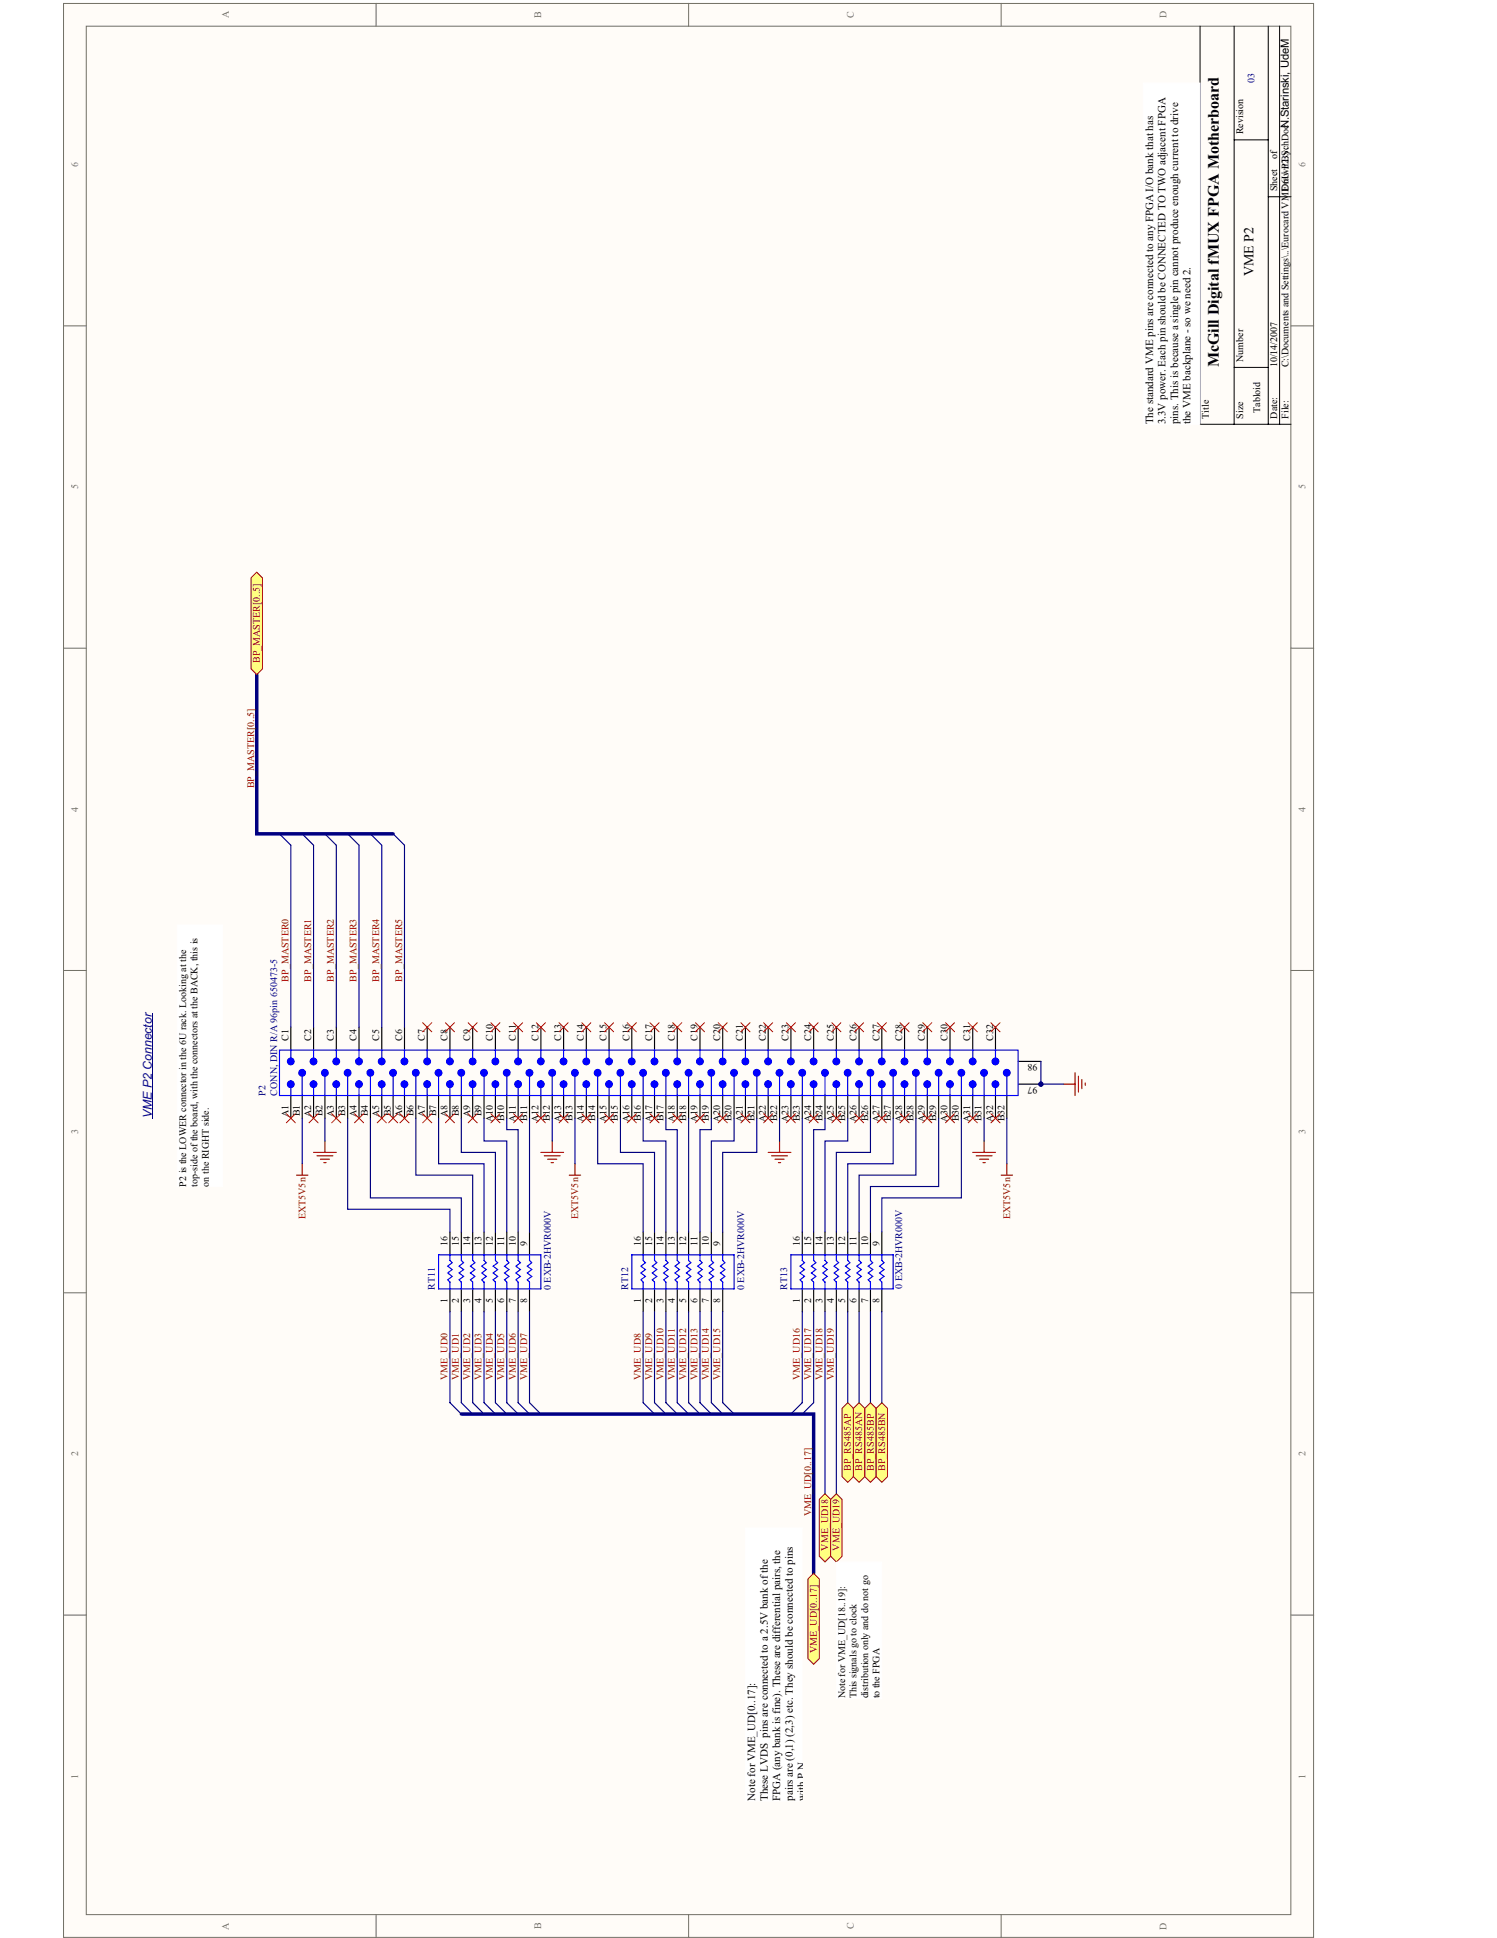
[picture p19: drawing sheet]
<svg xmlns="http://www.w3.org/2000/svg" width="216mm" height="279mm" viewBox="0 0 216 279" stroke-linecap="round" stroke-linejoin="round" font-family="sans-serif">
<defs><g id="words">
<text font-size="2.3" x="175.8" y="53" transform="rotate(-90 175.8 53)">McGill Digital fMUX FPGA Motherboard</text>
<text font-size="2" x="180.8" y="39.8" transform="rotate(-90 180.8 39.8)">VME P2</text>
<text font-size="1.8" fill="#11037f" x="21.9" y="161.2" transform="rotate(-90 21.9 161.2)">VME P2 Connector</text>
<g font-size="1.6">
<text x="166.3" y="61.2" transform="rotate(-90 166.3 61.2)">The standard VME pins are connected to any FPGA I/O bank that has</text>
<text x="168.1" y="61.2" transform="rotate(-90 168.1 61.2)">3.3V power. Each pin should be CONNECTED TO TWO adjacent FPGA</text>
<text x="169.9" y="61.2" transform="rotate(-90 169.9 61.2)">pins. This is because a single pin cannot produce enough current to drive</text>
<text x="171.7" y="61.2" transform="rotate(-90 171.7 61.2)">the VME backplane - so we need 2.</text>
<text x="108.9" y="259.6" transform="rotate(-90 108.9 259.6)">Note for VME_UD[0..17]:</text>
<text x="110.7" y="259.6" transform="rotate(-90 110.7 259.6)">These LVDS pins are connected to a 2.5V bank ofthe</text>
<text x="112.5" y="259.6" transform="rotate(-90 112.5 259.6)">FPGA (any bank is fine). These are differential pairs, the</text>
<text x="114.3" y="259.6" transform="rotate(-90 114.3 259.6)">pairs are (0,1) (2,3) etc. They should be connected to pins</text>
<text x="116.1" y="259.6" transform="rotate(-90 116.1 259.6)">with P N</text>
</g>
<g font-size="1.4" fill="#716f64">
<text x="33" y="2.6" transform="rotate(-90 33 2.6)">A</text>
<text x="78.1" y="2.6" transform="rotate(-90 78.1 2.6)">B</text>
<text x="123.1" y="2.6" transform="rotate(-90 123.1 2.6)">C</text>
<text x="168.2" y="2.6" transform="rotate(-90 168.2 2.6)">D</text>
<text x="11.3" y="24.1" transform="rotate(-90 11.3 24.1)">6</text>
<text x="188.3" y="24.1" transform="rotate(-90 188.3 24.1)">6</text>
<text x="11.3" y="70.6" transform="rotate(-90 11.3 70.6)">5</text>
<text x="188.3" y="70.6" transform="rotate(-90 188.3 70.6)">5</text>
<text x="11.3" y="117" transform="rotate(-90 11.3 117)">4</text>
<text x="188.3" y="117" transform="rotate(-90 188.3 117)">4</text>
<text x="11.3" y="163.5" transform="rotate(-90 11.3 163.5)">3</text>
<text x="188.3" y="163.5" transform="rotate(-90 188.3 163.5)">3</text>
<text x="11.3" y="210" transform="rotate(-90 11.3 210)">2</text>
<text x="188.3" y="210" transform="rotate(-90 188.3 210)">2</text>
<text x="11.3" y="256.4" transform="rotate(-90 11.3 256.4)">1</text>
<text x="188.3" y="256.4" transform="rotate(-90 188.3 256.4)">1</text>
<text x="33" y="278.2" transform="rotate(-90 33 278.2)">A</text>
<text x="78.1" y="278.1" transform="rotate(-90 78.1 278.1)">B</text>
<text x="123.1" y="278.1" transform="rotate(-90 123.1 278.1)">C</text>
<text x="168.2" y="278.2" transform="rotate(-90 168.2 278.2)">D</text>
</g>
<g font-size="1.4" fill="#000080">
<text x="180.9" y="12" transform="rotate(-90 180.9 12)">03</text>
<text x="38.3" y="157.9" transform="rotate(-90 38.3 157.9)">P2</text>
<text x="40" y="157.9" transform="rotate(-90 40 157.9)">CONN, DIN R/A 96pin 650473-5</text>
<text x="62.7" y="186" transform="rotate(-90 62.7 186)">RT11</text>
<text x="79.5" y="186" transform="rotate(-90 79.5 186)">0 EXB-2HVR000V</text>
<text x="90.6" y="186" transform="rotate(-90 90.6 186)">RT12</text>
<text x="107.3" y="186" transform="rotate(-90 107.3 186)">0 EXB-2HVR000V</text>
<text x="113.5" y="186" transform="rotate(-90 113.5 186)">RT13</text>
<text x="130.1" y="185.8" transform="rotate(-90 130.1 185.8)">0 EXB-2HVR000V</text>
</g>
<g font-size="1.4">
<text x="179.3" y="19.3" transform="rotate(-90 179.3 19.3)">Revision</text>
<text x="184.2" y="22.9" transform="rotate(-90 184.2 22.9)">of</text>
<text x="184.2" y="27.5" transform="rotate(-90 184.2 27.5)">Sheet</text>
<text x="185.8" y="27.5" transform="rotate(-90 185.8 27.5)">Drawn By:</text>
<text x="179.3" y="52.1" transform="rotate(-90 179.3 52.1)">Number</text>
<text x="184.2" y="53" transform="rotate(-90 184.2 53)">10/14/2007</text>
<text x="185.8" y="53" transform="rotate(-90 185.8 53)">C:\Documents and Settings\..\Eurocard VME 6U P2.SchDocN.Starinski, UdeM</text>
<text x="181.7" y="59.5" transform="rotate(-90 181.7 59.5)">Tabloid</text>
<text x="174.4" y="60.3" transform="rotate(-90 174.4 60.3)">Title</text>
<text x="179.3" y="60.3" transform="rotate(-90 179.3 60.3)">Size</text>
<text x="184.2" y="60.3" transform="rotate(-90 184.2 60.3)">Date:</text>
<text x="185.8" y="60.3" transform="rotate(-90 185.8 60.3)">File:</text>
<text x="41.6" y="150.1" transform="rotate(-90 41.6 150.1)">C1</text>
<text x="44.9" y="150.1" transform="rotate(-90 44.9 150.1)">C2</text>
<text x="48.1" y="150.1" transform="rotate(-90 48.1 150.1)">C3</text>
<text x="51.4" y="150.1" transform="rotate(-90 51.4 150.1)">C4</text>
<text x="54.7" y="150.1" transform="rotate(-90 54.7 150.1)">C5</text>
<text x="58" y="150.1" transform="rotate(-90 58 150.1)">C6</text>
<text x="61.3" y="150.1" transform="rotate(-90 61.3 150.1)">C7</text>
<text x="64.5" y="150.1" transform="rotate(-90 64.5 150.1)">C8</text>
<text x="67.8" y="150.1" transform="rotate(-90 67.8 150.1)">C9</text>
<text x="71.1" y="150.1" transform="rotate(-90 71.1 150.1)">C10</text>
<text x="74.4" y="150.1" transform="rotate(-90 74.4 150.1)">C11</text>
<text x="77.7" y="150.1" transform="rotate(-90 77.7 150.1)">C12</text>
<text x="80.9" y="150.1" transform="rotate(-90 80.9 150.1)">C13</text>
<text x="84.2" y="150.1" transform="rotate(-90 84.2 150.1)">C14</text>
<text x="87.5" y="150.1" transform="rotate(-90 87.5 150.1)">C15</text>
<text x="90.8" y="150.1" transform="rotate(-90 90.8 150.1)">C16</text>
<text x="94" y="150.1" transform="rotate(-90 94 150.1)">C17</text>
<text x="97.3" y="150.1" transform="rotate(-90 97.3 150.1)">C18</text>
<text x="100.6" y="150.1" transform="rotate(-90 100.6 150.1)">C19</text>
<text x="103.9" y="150.1" transform="rotate(-90 103.9 150.1)">C20</text>
<text x="107.2" y="150.1" transform="rotate(-90 107.2 150.1)">C21</text>
<text x="110.4" y="150.1" transform="rotate(-90 110.4 150.1)">C22</text>
<text x="113.7" y="150.1" transform="rotate(-90 113.7 150.1)">C23</text>
<text x="117" y="150.1" transform="rotate(-90 117 150.1)">C24</text>
<text x="120.3" y="150.1" transform="rotate(-90 120.3 150.1)">C25</text>
<text x="123.5" y="150.1" transform="rotate(-90 123.5 150.1)">C26</text>
<text x="126.8" y="150.1" transform="rotate(-90 126.8 150.1)">C27</text>
<text x="130.1" y="150.1" transform="rotate(-90 130.1 150.1)">C28</text>
<text x="133.4" y="150.1" transform="rotate(-90 133.4 150.1)">C29</text>
<text x="136.7" y="150.1" transform="rotate(-90 136.7 150.1)">C30</text>
<text x="139.9" y="150.1" transform="rotate(-90 139.9 150.1)">C31</text>
<text x="143.2" y="150.1" transform="rotate(-90 143.2 150.1)">C32</text>
<text x="149.6" y="153.4" transform="rotate(-180 149.6 153.4)">98</text>
<text x="41.6" y="161" transform="rotate(-90 41.6 161)">A1</text>
<text x="43.2" y="160.9" transform="rotate(-90 43.2 160.9)">B1</text>
<text x="44.9" y="161" transform="rotate(-90 44.9 161)">A2</text>
<text x="46.5" y="160.9" transform="rotate(-90 46.5 160.9)">B2</text>
<text x="48.1" y="161" transform="rotate(-90 48.1 161)">A3</text>
<text x="49.8" y="160.9" transform="rotate(-90 49.8 160.9)">B3</text>
<text x="51.4" y="161" transform="rotate(-90 51.4 161)">A4</text>
<text x="53.1" y="160.9" transform="rotate(-90 53.1 160.9)">B4</text>
<text x="54.7" y="161" transform="rotate(-90 54.7 161)">A5</text>
<text x="56.3" y="160.9" transform="rotate(-90 56.3 160.9)">B5</text>
<text x="58" y="161" transform="rotate(-90 58 161)">A6</text>
<text x="59.6" y="160.9" transform="rotate(-90 59.6 160.9)">B6</text>
<text x="61.3" y="161" transform="rotate(-90 61.3 161)">A7</text>
<text x="62.9" y="160.9" transform="rotate(-90 62.9 160.9)">B7</text>
<text x="64.5" y="161" transform="rotate(-90 64.5 161)">A8</text>
<text x="66.2" y="160.9" transform="rotate(-90 66.2 160.9)">B8</text>
<text x="67.8" y="161" transform="rotate(-90 67.8 161)">A9</text>
<text x="69.5" y="160.9" transform="rotate(-90 69.5 160.9)">B9</text>
<text x="71.1" y="161.7" transform="rotate(-90 71.1 161.7)">A10</text>
<text x="72.7" y="161.7" transform="rotate(-90 72.7 161.7)">B10</text>
<text x="74.4" y="161.7" transform="rotate(-90 74.4 161.7)">A11</text>
<text x="76" y="161.7" transform="rotate(-90 76 161.7)">B11</text>
<text x="77.7" y="161.7" transform="rotate(-90 77.7 161.7)">A12</text>
<text x="79.3" y="161.7" transform="rotate(-90 79.3 161.7)">B12</text>
<text x="80.9" y="161.7" transform="rotate(-90 80.9 161.7)">A13</text>
<text x="82.6" y="161.7" transform="rotate(-90 82.6 161.7)">B13</text>
<text x="84.2" y="161.7" transform="rotate(-90 84.2 161.7)">A14</text>
<text x="85.8" y="161.7" transform="rotate(-90 85.8 161.7)">B14</text>
<text x="87.5" y="161.7" transform="rotate(-90 87.5 161.7)">A15</text>
<text x="89.1" y="161.7" transform="rotate(-90 89.1 161.7)">B15</text>
<text x="90.8" y="161.7" transform="rotate(-90 90.8 161.7)">A16</text>
<text x="92.4" y="161.7" transform="rotate(-90 92.4 161.7)">B16</text>
<text x="94" y="161.7" transform="rotate(-90 94 161.7)">A17</text>
<text x="95.7" y="161.7" transform="rotate(-90 95.7 161.7)">B17</text>
<text x="97.3" y="161.7" transform="rotate(-90 97.3 161.7)">A18</text>
<text x="99" y="161.7" transform="rotate(-90 99 161.7)">B18</text>
<text x="100.6" y="161.7" transform="rotate(-90 100.6 161.7)">A19</text>
<text x="102.2" y="161.7" transform="rotate(-90 102.2 161.7)">B19</text>
<text x="103.9" y="161.7" transform="rotate(-90 103.9 161.7)">A20</text>
<text x="105.5" y="161.7" transform="rotate(-90 105.5 161.7)">B20</text>
<text x="107.2" y="161.7" transform="rotate(-90 107.2 161.7)">A21</text>
<text x="108.8" y="161.7" transform="rotate(-90 108.8 161.7)">B21</text>
<text x="110.4" y="161.7" transform="rotate(-90 110.4 161.7)">A22</text>
<text x="112.1" y="161.7" transform="rotate(-90 112.1 161.7)">B22</text>
<text x="113.7" y="161.7" transform="rotate(-90 113.7 161.7)">A23</text>
<text x="115.4" y="161.7" transform="rotate(-90 115.4 161.7)">B23</text>
<text x="117" y="161.7" transform="rotate(-90 117 161.7)">A24</text>
<text x="118.6" y="161.7" transform="rotate(-90 118.6 161.7)">B24</text>
<text x="120.3" y="161.7" transform="rotate(-90 120.3 161.7)">A25</text>
<text x="121.9" y="161.7" transform="rotate(-90 121.9 161.7)">B25</text>
<text x="123.5" y="161.7" transform="rotate(-90 123.5 161.7)">A26</text>
<text x="125.2" y="161.7" transform="rotate(-90 125.2 161.7)">B26</text>
<text x="126.8" y="161.7" transform="rotate(-90 126.8 161.7)">A27</text>
<text x="128.5" y="161.7" transform="rotate(-90 128.5 161.7)">B27</text>
<text x="130.1" y="161.7" transform="rotate(-90 130.1 161.7)">A28</text>
<text x="131.7" y="161.7" transform="rotate(-90 131.7 161.7)">B28</text>
<text x="133.4" y="161.7" transform="rotate(-90 133.4 161.7)">A29</text>
<text x="135" y="161.7" transform="rotate(-90 135 161.7)">B29</text>
<text x="136.7" y="161.7" transform="rotate(-90 136.7 161.7)">A30</text>
<text x="138.3" y="161.7" transform="rotate(-90 138.3 161.7)">B30</text>
<text x="139.9" y="161.7" transform="rotate(-90 139.9 161.7)">A31</text>
<text x="141.6" y="161.7" transform="rotate(-90 141.6 161.7)">B31</text>
<text x="143.2" y="161.7" transform="rotate(-90 143.2 161.7)">A32</text>
<text x="144.9" y="161.7" transform="rotate(-90 144.9 161.7)">B32</text>
<text x="149.6" y="156.7" transform="rotate(-180 149.6 156.7)">97</text>
<text x="26.8" y="171.1" transform="rotate(-90 26.8 171.1)">P2 is the LOWER connector in the 6U rack. Looking at the</text>
<text x="28.5" y="171.1" transform="rotate(-90 28.5 171.1)">top-side ofthe board, with the connectors at the BACK, this is</text>
<text x="30.1" y="171.1" transform="rotate(-90 30.1 171.1)">on the RIGHT side.</text>
<text x="64.5" y="179.6" transform="rotate(-90 64.5 179.6)">16</text>
<text x="66.2" y="179.6" transform="rotate(-90 66.2 179.6)">15</text>
<text x="67.8" y="179.6" transform="rotate(-90 67.8 179.6)">14</text>
<text x="69.5" y="179.6" transform="rotate(-90 69.5 179.6)">13</text>
<text x="71.1" y="179.6" transform="rotate(-90 71.1 179.6)">12</text>
<text x="72.7" y="179.6" transform="rotate(-90 72.7 179.6)">11</text>
<text x="74.4" y="179.6" transform="rotate(-90 74.4 179.6)">10</text>
<text x="76" y="179.6" transform="rotate(-90 76 179.6)">9</text>
<text x="92.4" y="179.6" transform="rotate(-90 92.4 179.6)">16</text>
<text x="94" y="179.6" transform="rotate(-90 94 179.6)">15</text>
<text x="95.7" y="179.6" transform="rotate(-90 95.7 179.6)">14</text>
<text x="97.3" y="179.6" transform="rotate(-90 97.3 179.6)">13</text>
<text x="99" y="179.6" transform="rotate(-90 99 179.6)">12</text>
<text x="100.6" y="179.6" transform="rotate(-90 100.6 179.6)">11</text>
<text x="102.2" y="179.6" transform="rotate(-90 102.2 179.6)">10</text>
<text x="103.9" y="179.6" transform="rotate(-90 103.9 179.6)">9</text>
<text x="115.4" y="179.6" transform="rotate(-90 115.4 179.6)">16</text>
<text x="117" y="179.6" transform="rotate(-90 117 179.6)">15</text>
<text x="118.6" y="179.6" transform="rotate(-90 118.6 179.6)">14</text>
<text x="120.3" y="179.6" transform="rotate(-90 120.3 179.6)">13</text>
<text x="121.9" y="179.6" transform="rotate(-90 121.9 179.6)">12</text>
<text x="123.5" y="179.6" transform="rotate(-90 123.5 179.6)">11</text>
<text x="125.2" y="179.6" transform="rotate(-90 125.2 179.6)">10</text>
<text x="126.8" y="179.6" transform="rotate(-90 126.8 179.6)">9</text>
<text x="64.5" y="187.9" transform="rotate(-90 64.5 187.9)">1</text>
<text x="66.2" y="187.9" transform="rotate(-90 66.2 187.9)">2</text>
<text x="67.8" y="187.9" transform="rotate(-90 67.8 187.9)">3</text>
<text x="69.5" y="187.9" transform="rotate(-90 69.5 187.9)">4</text>
<text x="71.1" y="187.9" transform="rotate(-90 71.1 187.9)">5</text>
<text x="72.7" y="187.9" transform="rotate(-90 72.7 187.9)">6</text>
<text x="74.4" y="187.9" transform="rotate(-90 74.4 187.9)">7</text>
<text x="76" y="187.9" transform="rotate(-90 76 187.9)">8</text>
<text x="92.4" y="187.9" transform="rotate(-90 92.4 187.9)">1</text>
<text x="94" y="187.9" transform="rotate(-90 94 187.9)">2</text>
<text x="95.7" y="187.9" transform="rotate(-90 95.7 187.9)">3</text>
<text x="97.3" y="187.9" transform="rotate(-90 97.3 187.9)">4</text>
<text x="99" y="187.9" transform="rotate(-90 99 187.9)">5</text>
<text x="100.6" y="187.9" transform="rotate(-90 100.6 187.9)">6</text>
<text x="102.2" y="187.9" transform="rotate(-90 102.2 187.9)">7</text>
<text x="103.9" y="187.9" transform="rotate(-90 103.9 187.9)">8</text>
<text x="115.4" y="187.9" transform="rotate(-90 115.4 187.9)">1</text>
<text x="117" y="187.9" transform="rotate(-90 117 187.9)">2</text>
<text x="118.6" y="187.9" transform="rotate(-90 118.6 187.9)">3</text>
<text x="120.3" y="187.9" transform="rotate(-90 120.3 187.9)">4</text>
<text x="121.9" y="187.9" transform="rotate(-90 121.9 187.9)">5</text>
<text x="123.5" y="187.9" transform="rotate(-90 123.5 187.9)">6</text>
<text x="125.2" y="187.9" transform="rotate(-90 125.2 187.9)">7</text>
<text x="126.8" y="187.9" transform="rotate(-90 126.8 187.9)">8</text>
<text x="121.9" y="244.9" transform="rotate(-90 121.9 244.9)">Note for VME_UD[18..19]:</text>
<text x="123.5" y="244.9" transform="rotate(-90 123.5 244.9)">This signals go to clock</text>
<text x="125.2" y="244.9" transform="rotate(-90 125.2 244.9)">distribution only and do not go</text>
<text x="126.8" y="244.9" transform="rotate(-90 126.8 244.9)">to the FPGA</text>
</g>
<g font-size="1.4" fill="#800000">
<text x="37.5" y="95.6" transform="rotate(-90 37.5 95.6)">BP_MASTER[0..5]</text>
<text x="36.7" y="113.7" transform="rotate(-90 36.7 113.7)">BP_MASTER[0..5]</text>
<text x="41.6" y="141.5" transform="rotate(-90 41.6 141.5)">BP_MASTER0</text>
<text x="44.9" y="141.5" transform="rotate(-90 44.9 141.5)">BP_MASTER1</text>
<text x="48.1" y="141.5" transform="rotate(-90 48.1 141.5)">BP_MASTER2</text>
<text x="51.4" y="141.5" transform="rotate(-90 51.4 141.5)">BP_MASTER3</text>
<text x="54.7" y="141.5" transform="rotate(-90 54.7 141.5)">BP_MASTER4</text>
<text x="58" y="141.5" transform="rotate(-90 58 141.5)">BP_MASTER5</text>
<text x="44" y="175.8" transform="rotate(-90 44 175.8)">EXT5V5n</text>
<text x="83.4" y="175.8" transform="rotate(-90 83.4 175.8)">EXT5V5n</text>
<text x="145.7" y="175.8" transform="rotate(-90 145.7 175.8)">EXT5V5n</text>
<text x="64.5" y="198.9" transform="rotate(-90 64.5 198.9)">VME_UD0</text>
<text x="66.2" y="198.9" transform="rotate(-90 66.2 198.9)">VME_UD1</text>
<text x="67.8" y="198.9" transform="rotate(-90 67.8 198.9)">VME_UD2</text>
<text x="69.5" y="198.9" transform="rotate(-90 69.5 198.9)">VME_UD3</text>
<text x="71.1" y="198.9" transform="rotate(-90 71.1 198.9)">VME_UD4</text>
<text x="72.7" y="198.9" transform="rotate(-90 72.7 198.9)">VME_UD5</text>
<text x="74.4" y="198.9" transform="rotate(-90 74.4 198.9)">VME_UD6</text>
<text x="76" y="198.9" transform="rotate(-90 76 198.9)">VME_UD7</text>
<text x="92.4" y="198.9" transform="rotate(-90 92.4 198.9)">VME_UD8</text>
<text x="94" y="198.9" transform="rotate(-90 94 198.9)">VME_UD9</text>
<text x="95.7" y="198.9" transform="rotate(-90 95.7 198.9)">VME_UD10</text>
<text x="97.3" y="198.9" transform="rotate(-90 97.3 198.9)">VME_UD11</text>
<text x="99" y="198.9" transform="rotate(-90 99 198.9)">VME_UD12</text>
<text x="100.6" y="198.9" transform="rotate(-90 100.6 198.9)">VME_UD13</text>
<text x="102.2" y="198.9" transform="rotate(-90 102.2 198.9)">VME_UD14</text>
<text x="103.9" y="198.9" transform="rotate(-90 103.9 198.9)">VME_UD15</text>
<text x="115.3" y="198.9" transform="rotate(-90 115.3 198.9)">VME_UD16</text>
<text x="117" y="198.9" transform="rotate(-90 117 198.9)">VME_UD17</text>
<text x="118.6" y="198.9" transform="rotate(-90 118.6 198.9)">VME_UD18</text>
<text x="120.3" y="198.9" transform="rotate(-90 120.3 198.9)">VME_UD19</text>
<text x="122.7" y="212.1" transform="rotate(-90 122.7 212.1)">BP_RS485AP</text>
<text x="124.4" y="212.1" transform="rotate(-90 124.4 212.1)">BP_RS485AN</text>
<text x="126" y="212.1" transform="rotate(-90 126 212.1)">BP_RS485BP</text>
<text x="127.6" y="212.1" transform="rotate(-90 127.6 212.1)">BP_RS485BN</text>
<text x="117" y="218.6" transform="rotate(-90 117 218.6)">VME_UD[0..17]</text>
<text x="119.4" y="223.5" transform="rotate(-90 119.4 223.5)">VME_UD18</text>
<text x="121.1" y="223.5" transform="rotate(-90 121.1 223.5)">VME_UD19</text>
<text x="117.8" y="238.3" transform="rotate(-90 117.8 238.3)">VME_UD[0..17]</text>
</g>
</g></defs>
<g fill="#fffcf8" stroke="#716f64" stroke-width=".14">
<path d="M9.2 .5h180.2v278.8h-180.2z"/>
<path d="M12.4 3.8h173.8v272.2h-173.8z"/>
</g>
<g fill="none" stroke="#716f64" stroke-width=".14">
<path d="M54.2 .5v3.3M99.3 .5v3.3M144.4 .5v3.3M9.2 47h3.2M186.2 47h3.3M9.2 93.4h3.2M186.2 93.4h3.3M9.2 139.9h3.2M186.2 139.9h3.3M9.2 186.4h3.2M186.2 186.4h3.3M9.2 232.8h3.2"/>
<path d="M186.2 232.8h3.3M54.2 276v3.3M99.3 276v3.3M144.4 276v3.3"/>
</g>
<path d="M173.1 3.8v57.4h13.1M178 3.8v57.4M182.9 3.8v57.4M184.5 3.8v57.4M178 20.2h4.9M182.9 28.4h3.3M178 53h4.9" fill="none" stroke="#000" stroke-width=".14"/>
<g fill="none" stroke="#000" stroke-width=".16">
<path d="M41.9 148.1v3.3M41.9 157.9v3.3M43.6 157.9v3.3M45.2 148.1v3.3M45.2 157.9v3.3M46.9 157.9v3.3M48.5 148.1v3.3M48.5 157.9v3.3M50.1 157.9v3.3M51.8 148.1v3.3M51.8 157.9v3.3M53.4 157.9v3.3"/>
<path d="M55.1 148.1v3.3M55.1 157.9v3.3M56.7 157.9v3.3M58.3 148.1v3.3M58.3 157.9v3.3M60 157.9v3.3M61.6 148.1v3.3M61.6 157.9v3.3M63.3 157.9v3.3M64.9 148.1v3.3M64.9 157.9v3.3M66.5 157.9v3.3"/>
<path d="M68.2 148.1v3.3M68.2 157.9v3.3M69.8 157.9v3.3M71.4 148.1v3.3M71.4 157.9v3.3M73.1 157.9v3.3M74.7 148.1v3.3M74.7 157.9v3.3M76.4 157.9v3.3M78 148.1v3.3M78 157.9v3.3M79.6 157.9v3.3"/>
<path d="M81.3 148.1v3.3M81.3 157.9v3.3M82.9 157.9v3.3M84.6 148.1v3.3M84.6 157.9v3.3M86.2 157.9v3.3M87.8 148.1v3.3M87.8 157.9v3.3M89.5 157.9v3.3M91.1 148.1v3.3M91.1 157.9v3.3M92.8 157.9v3.3"/>
<path d="M94.4 148.1v3.3M94.4 157.9v3.3M96 157.9v3.3M97.7 148.1v3.3M97.7 157.9v3.3M99.3 157.9v3.3M101 148.1v3.3M101 157.9v3.3M102.6 157.9v3.3M104.2 148.1v3.3M104.2 157.9v3.3M105.9 157.9v3.3"/>
<path d="M107.5 148.1v3.3M107.5 157.9v3.3M109.1 157.9v3.3M110.8 148.1v3.3M110.8 157.9v3.3M112.4 157.9v3.3M114.1 148.1v3.3M114.1 157.9v3.3M115.7 157.9v3.3M117.3 148.1v3.3M117.3 157.9v3.3M119 157.9v3.3"/>
<path d="M120.6 148.1v3.3M120.6 157.9v3.3M122.3 157.9v3.3M123.9 148.1v3.3M123.9 157.9v3.3M125.5 157.9v3.3M127.2 148.1v3.3M127.2 157.9v3.3M128.8 157.9v3.3M130.5 148.1v3.3M130.5 157.9v3.3M132.1 157.9v3.3"/>
<path d="M133.7 148.1v3.3M133.7 157.9v3.3M135.4 157.9v3.3M137 148.1v3.3M137 157.9v3.3M138.7 157.9v3.3M140.3 148.1v3.3M140.3 157.9v3.3M141.9 157.9v3.3M143.6 148.1v3.3M143.6 157.9v3.3M145.2 157.9v3.3"/>
<path d="M146.8 156.3h3.3M146.8 153h3.3"/>
</g>
<g fill="none" stroke="#00f" stroke-width=".16">
<path d="M40.3 151.4h106.5v6.5h-106.5zM41.9 151.4v1.1M41.9 156.8v1.1M43.6 155.2v2.7M45.2 151.4v1.1M45.2 156.8v1.1M46.9 155.2v2.7M48.5 151.4v1.1M48.5 156.8v1.1M50.1 155.2v2.7M51.8 151.4v1.1M51.8 156.8v1.1"/>
<path d="M53.4 155.2v2.7M55.1 151.4v1.1M55.1 156.8v1.1M56.7 155.2v2.7M58.3 151.4v1.1M58.3 156.8v1.1M60 155.2v2.7M61.6 151.4v1.1M61.6 156.8v1.1M63.3 155.2v2.7M64.9 151.4v1.1M64.9 156.8v1.1"/>
<path d="M66.5 155.2v2.7M68.2 151.4v1.1M68.2 156.8v1.1M69.8 155.2v2.7M71.4 151.4v1.1M71.4 156.8v1.1M73.1 155.2v2.7M74.7 151.4v1.1M74.7 156.8v1.1M76.4 155.2v2.7M78 151.4v1.1M78 156.8v1.1"/>
<path d="M79.6 155.2v2.7M81.3 151.4v1.1M81.3 156.8v1.1M82.9 155.2v2.7M84.6 151.4v1.1M84.6 156.8v1.1M86.2 155.2v2.7M87.8 151.4v1.1M87.8 156.8v1.1M89.5 155.2v2.7M91.1 151.4v1.1M91.1 156.8v1.1"/>
<path d="M92.8 155.2v2.7M94.4 151.4v1.1M94.4 156.8v1.1M96 155.2v2.7M97.7 151.4v1.1M97.7 156.8v1.1M99.3 155.2v2.7M101 151.4v1.1M101 156.8v1.1M102.6 155.2v2.7M104.2 151.4v1.1M104.2 156.8v1.1"/>
<path d="M105.9 155.2v2.7M107.5 151.4v1.1M107.5 156.8v1.1M109.1 155.2v2.7M110.8 151.4v1.1M110.8 156.8v1.1M112.4 155.2v2.7M114.1 151.4v1.1M114.1 156.8v1.1M115.7 155.2v2.7M117.3 151.4v1.1M117.3 156.8v1.1"/>
<path d="M119 155.2v2.7M120.6 151.4v1.1M120.6 156.8v1.1M122.3 155.2v2.7M123.9 151.4v1.1M123.9 156.8v1.1M125.5 155.2v2.7M127.2 151.4v1.1M127.2 156.8v1.1M128.8 155.2v2.7M130.5 151.4v1.1M130.5 156.8v1.1"/>
<path d="M132.1 155.2v2.7M133.7 151.4v1.1M133.7 156.8v1.1M135.4 155.2v2.7M137 151.4v1.1M137 156.8v1.1M138.7 155.2v2.7M140.3 151.4v1.1M140.3 156.8v1.1M141.9 155.2v2.7M143.6 151.4v1.1M143.6 156.8v1.1"/>
<path d="M145.2 155.2v2.7"/>
</g>
<g fill="#00f" stroke="#00f" stroke-width=".16">
<circle cx="41.9" cy="153" r=".48"/>
<circle cx="41.9" cy="156.3" r=".48"/>
<circle cx="43.6" cy="154.7" r=".48"/>
<circle cx="45.2" cy="153" r=".48"/>
<circle cx="45.2" cy="156.3" r=".48"/>
<circle cx="46.9" cy="154.7" r=".48"/>
<circle cx="48.5" cy="153" r=".48"/>
<circle cx="48.5" cy="156.3" r=".48"/>
<circle cx="50.1" cy="154.7" r=".48"/>
<circle cx="51.8" cy="153" r=".48"/>
<circle cx="51.8" cy="156.3" r=".48"/>
<circle cx="53.4" cy="154.7" r=".48"/>
<circle cx="55" cy="153" r=".48"/>
<circle cx="55" cy="156.3" r=".48"/>
<circle cx="56.7" cy="154.7" r=".48"/>
<circle cx="58.3" cy="153" r=".48"/>
<circle cx="58.3" cy="156.3" r=".48"/>
<circle cx="60" cy="154.7" r=".48"/>
<circle cx="61.6" cy="153" r=".48"/>
<circle cx="61.6" cy="156.3" r=".48"/>
<circle cx="63.2" cy="154.7" r=".48"/>
<circle cx="64.9" cy="153" r=".48"/>
<circle cx="64.9" cy="156.3" r=".48"/>
<circle cx="66.5" cy="154.7" r=".48"/>
<circle cx="68.2" cy="153" r=".48"/>
<circle cx="68.2" cy="156.3" r=".48"/>
<circle cx="69.8" cy="154.7" r=".48"/>
<circle cx="71.4" cy="153" r=".48"/>
<circle cx="71.4" cy="156.3" r=".48"/>
<circle cx="73.1" cy="154.7" r=".48"/>
<circle cx="74.7" cy="153" r=".48"/>
<circle cx="74.7" cy="156.3" r=".48"/>
<circle cx="76.4" cy="154.7" r=".48"/>
<circle cx="78" cy="153" r=".48"/>
<circle cx="78" cy="156.3" r=".48"/>
<circle cx="79.6" cy="154.7" r=".48"/>
<circle cx="81.3" cy="153" r=".48"/>
<circle cx="81.3" cy="156.3" r=".48"/>
<circle cx="82.9" cy="154.7" r=".48"/>
<circle cx="84.6" cy="153" r=".48"/>
<circle cx="84.6" cy="156.3" r=".48"/>
<circle cx="86.2" cy="154.7" r=".48"/>
<circle cx="87.8" cy="153" r=".48"/>
<circle cx="87.8" cy="156.3" r=".48"/>
<circle cx="89.5" cy="154.7" r=".48"/>
<circle cx="91.1" cy="153" r=".48"/>
<circle cx="91.1" cy="156.3" r=".48"/>
<circle cx="92.7" cy="154.7" r=".48"/>
<circle cx="94.4" cy="153" r=".48"/>
<circle cx="94.4" cy="156.3" r=".48"/>
<circle cx="96" cy="154.7" r=".48"/>
<circle cx="97.7" cy="153" r=".48"/>
<circle cx="97.7" cy="156.3" r=".48"/>
<circle cx="99.3" cy="154.7" r=".48"/>
<circle cx="100.9" cy="153" r=".48"/>
<circle cx="100.9" cy="156.3" r=".48"/>
<circle cx="102.6" cy="154.7" r=".48"/>
<circle cx="104.2" cy="153" r=".48"/>
<circle cx="104.2" cy="156.3" r=".48"/>
<circle cx="105.9" cy="154.7" r=".48"/>
<circle cx="107.5" cy="153" r=".48"/>
<circle cx="107.5" cy="156.3" r=".48"/>
<circle cx="109.1" cy="154.7" r=".48"/>
<circle cx="110.8" cy="153" r=".48"/>
<circle cx="110.8" cy="156.3" r=".48"/>
<circle cx="112.4" cy="154.7" r=".48"/>
<circle cx="114.1" cy="153" r=".48"/>
<circle cx="114.1" cy="156.3" r=".48"/>
<circle cx="115.7" cy="154.7" r=".48"/>
<circle cx="117.3" cy="153" r=".48"/>
<circle cx="117.3" cy="156.3" r=".48"/>
<circle cx="119" cy="154.7" r=".48"/>
<circle cx="120.6" cy="153" r=".48"/>
<circle cx="120.6" cy="156.3" r=".48"/>
<circle cx="122.3" cy="154.7" r=".48"/>
<circle cx="123.9" cy="153" r=".48"/>
<circle cx="123.9" cy="156.3" r=".48"/>
<circle cx="125.5" cy="154.7" r=".48"/>
<circle cx="127.2" cy="153" r=".48"/>
<circle cx="127.2" cy="156.3" r=".48"/>
<circle cx="128.8" cy="154.7" r=".48"/>
<circle cx="130.4" cy="153" r=".48"/>
<circle cx="130.4" cy="156.3" r=".48"/>
<circle cx="132.1" cy="154.7" r=".48"/>
<circle cx="133.7" cy="153" r=".48"/>
<circle cx="133.7" cy="156.3" r=".48"/>
<circle cx="135.4" cy="154.7" r=".48"/>
<circle cx="137" cy="153" r=".48"/>
<circle cx="137" cy="156.3" r=".48"/>
<circle cx="138.6" cy="154.7" r=".48"/>
<circle cx="140.3" cy="153" r=".48"/>
<circle cx="140.3" cy="156.3" r=".48"/>
<circle cx="141.9" cy="154.7" r=".48"/>
<circle cx="143.6" cy="153" r=".48"/>
<circle cx="143.6" cy="156.3" r=".48"/>
<circle cx="145.2" cy="154.7" r=".48"/>
</g>
<path d="M153.4 156.3h1.6M155 154.7v3.2M155.5 155.2v2.2M156 155.6v1.4M156.5 156.1v.4" fill="none" stroke="#800000" stroke-width=".16"/>
<path d="M40.3 120.2l1.6 1.7v26.2M43.6 120.2l1.6 1.7v26.2M46.9 120.2l1.6 1.7v26.2M50.1 120.2l1.7 1.7v26.2M53.4 120.2l1.7 1.7v26.2M56.7 120.2l1.6 1.7v26.2M150.1 153v3.3h3.3" fill="none" stroke="#000080" stroke-width=".16"/>
<g fill="none" stroke="#f00" stroke-width=".14">
<path d="M61 147.4l1.3 1.4M62.3 147.4l-1.3 1.4M64.2 147.4l1.3 1.4M65.5 147.4l-1.3 1.4M67.5 147.4l1.3 1.4M68.8 147.4l-1.3 1.4M70.8 147.4l1.3 1.4M72.1 147.4l-1.3 1.4M74.1 147.4l1.3 1.4M75.4 147.4l-1.3 1.4M77.3 147.4l1.4 1.4M78.7 147.4l-1.4 1.4"/>
<path d="M80.6 147.4l1.3 1.4M81.9 147.4l-1.3 1.4M83.9 147.4l1.3 1.4M85.2 147.4l-1.3 1.4M87.2 147.4l1.3 1.4M88.5 147.4l-1.3 1.4M90.5 147.4l1.3 1.4M91.8 147.4l-1.3 1.4M93.7 147.4l1.4 1.4M95.1 147.4l-1.4 1.4M97 147.4l1.3 1.4M98.3 147.4l-1.3 1.4"/>
<path d="M100.3 147.4l1.3 1.4M101.6 147.4l-1.3 1.4M103.6 147.4l1.3 1.4M104.9 147.4l-1.3 1.4M106.9 147.4l1.3 1.4M108.2 147.4l-1.3 1.4M110.1 147.4l1.3 1.4M111.4 147.4l-1.3 1.4M113.4 147.4l1.3 1.4M114.7 147.4l-1.3 1.4M116.7 147.4l1.3 1.4M118 147.4l-1.3 1.4"/>
<path d="M120 147.4l1.3 1.4M121.3 147.4l-1.3 1.4M123.2 147.4l1.4 1.4M124.6 147.4l-1.4 1.4M126.5 147.4l1.3 1.4M127.8 147.4l-1.3 1.4M129.8 147.4l1.3 1.4M131.1 147.4l-1.3 1.4M133.1 147.4l1.3 1.4M134.4 147.4l-1.3 1.4M136.4 147.4l1.3 1.4M137.7 147.4l-1.3 1.4"/>
<path d="M139.6 147.4l1.3 1.4M140.9 147.4l-1.3 1.4M142.9 147.4l1.3 1.4M144.2 147.4l-1.3 1.4M41.3 160.6l1.3 1.3M42.6 160.6l-1.3 1.3M44.6 160.6l1.3 1.3M45.9 160.6l-1.3 1.3M47.8 160.6l1.4 1.3M49.2 160.6l-1.4 1.3M51.1 160.6l1.3 1.3M52.4 160.6l-1.3 1.3"/>
<path d="M54.4 160.6l1.3 1.3M55.7 160.6l-1.3 1.3M57.7 160.6l1.3 1.3M59 160.6l-1.3 1.3M61 160.6l1.3 1.3M62.3 160.6l-1.3 1.3M64.2 160.6l1.3 1.3M65.5 160.6l-1.3 1.3M67.5 160.6l1.3 1.3M68.8 160.6l-1.3 1.3M70.8 160.6l1.3 1.3M72.1 160.6l-1.3 1.3"/>
<path d="M74.1 160.6l1.3 1.3M75.4 160.6l-1.3 1.3M77.3 160.6l1.4 1.3M78.7 160.6l-1.4 1.3M80.6 160.6l1.3 1.3M81.9 160.6l-1.3 1.3M83.9 160.6l1.3 1.3M85.2 160.6l-1.3 1.3M87.2 160.6l1.3 1.3M88.5 160.6l-1.3 1.3M90.5 160.6l1.3 1.3M91.8 160.6l-1.3 1.3"/>
<path d="M93.7 160.6l1.4 1.3M95.1 160.6l-1.4 1.3M97 160.6l1.3 1.3M98.3 160.6l-1.3 1.3M100.3 160.6l1.3 1.3M101.6 160.6l-1.3 1.3M103.6 160.6l1.3 1.3M104.9 160.6l-1.3 1.3M106.9 160.6l1.3 1.3M108.2 160.6l-1.3 1.3M110.1 160.6l1.3 1.3M111.4 160.6l-1.3 1.3"/>
<path d="M113.4 160.6l1.3 1.3M114.7 160.6l-1.3 1.3M116.7 160.6l1.3 1.3M118 160.6l-1.3 1.3M120 160.6l1.3 1.3M121.3 160.6l-1.3 1.3M123.2 160.6l1.4 1.3M124.6 160.6l-1.4 1.3M126.5 160.6l1.3 1.3M127.8 160.6l-1.3 1.3M129.8 160.6l1.3 1.3M131.1 160.6l-1.3 1.3"/>
<path d="M133.1 160.6l1.3 1.3M134.4 160.6l-1.3 1.3M136.4 160.6l1.3 1.3M137.7 160.6l-1.3 1.3M139.6 160.6l1.3 1.3M140.9 160.6l-1.3 1.3M142.9 160.6l1.3 1.3M144.2 160.6l-1.3 1.3"/>
</g>
<path d="M37 97.3v22.9h19.7" fill="none" stroke="#000080" stroke-width=".49"/>
<path d="M37 82.5l.8 .8v13.1l-.8 .9-.8-.9v-13.1z" fill-rule="evenodd" fill="#ffff80" stroke="#800000" stroke-width=".14"/>
<g fill="none" stroke="#000" stroke-width=".16">
<path d="M64.9 177.6v3.3M66.5 177.6v3.3M68.2 177.6v3.3M69.8 177.6v3.3M71.4 177.6v3.3M73.1 177.6v3.3M74.7 177.6v3.3M76.4 177.6v3.3M92.8 177.6v3.3M94.4 177.6v3.3M96 177.6v3.3M97.7 177.6v3.3"/>
<path d="M99.3 177.6v3.3M101 177.6v3.3M102.6 177.6v3.3M104.2 177.6v3.3M115.7 177.6v3.3M117.3 177.6v3.3M119 177.6v3.3M120.6 177.6v3.3M122.3 177.6v3.3M123.9 177.6v3.3M125.5 177.6v3.3M127.2 177.6v3.3"/>
<path d="M64.9 185.8v3.3M66.5 185.8v3.3M68.2 185.8v3.3M69.8 185.8v3.3M71.4 185.8v3.3M73.1 185.8v3.3M74.7 185.8v3.3M76.4 185.8v3.3M92.8 185.8v3.3M94.4 185.8v3.3M96 185.8v3.3M97.7 185.8v3.3"/>
<path d="M99.3 185.8v3.3M101 185.8v3.3M102.6 185.8v3.3M104.2 185.8v3.3M115.7 185.8v3.3M117.3 185.8v3.3M119 185.8v3.3M120.6 185.8v3.3M122.3 185.8v3.3M123.9 185.8v3.3M125.5 185.8v3.3M127.2 185.8v3.3"/>
</g>
<g fill="none" stroke="#00f" stroke-width=".16">
<path d="M63.3 180.9h14.7v4.9h-14.7zM64.9 180.9v.8l.3 .3-.6 .5 .6 .5-.6 .5 .6 .5-.6 .5 .3 .3v1M66.5 180.9v.8l.4 .3-.7 .5 .7 .5-.7 .5 .7 .5-.7 .5 .3 .3v1M68.2 180.9v.8l.3 .3-.7 .5 .7 .5-.7 .5 .7 .5-.7 .5 .4 .3v1M69.8 180.9v.8l.3 .3-.6 .5 .6 .5-.6 .5 .6 .5-.6 .5 .3 .3v1M71.4 180.9v.8l.4 .3-.7 .5 .7 .5-.7 .5 .7 .5-.7 .5 .3 .3v1M73.1 180.9v.8l.3 .3-.6 .5 .6 .5-.6 .5 .6 .5-.6 .5 .3 .3v1M74.7 180.9v.8l.4 .3-.7 .5 .7 .5-.7 .5 .7 .5-.7 .5 .3 .3v1M76.4 180.9v.8l.3 .3-.7 .5 .7 .5-.7 .5 .7 .5-.7 .5 .4 .3v1M91.1 180.9h14.8v4.9h-14.8zM92.8 180.9v.8l.3 .3-.7 .5 .7 .5-.7 .5 .7 .5-.7 .5 .4 .3v1M94.4 180.9v.8l.3 .3-.6 .5 .6 .5-.6 .5 .6 .5-.6 .5 .3 .3v1"/>
<path d="M96 180.9v.8l.4 .3-.7 .5 .7 .5-.7 .5 .7 .5-.7 .5 .3 .3v1M97.7 180.9v.8l.3 .3-.7 .5 .7 .5-.7 .5 .7 .5-.7 .5 .4 .3v1M99.3 180.9v.8l.3 .3-.6 .5 .6 .5-.6 .5 .6 .5-.6 .5 .3 .3v1M101 180.9v.8l.3 .3-.7 .5 .7 .5-.7 .5 .7 .5-.7 .5 .4 .3v1M102.6 180.9v.8l.3 .3-.6 .5 .6 .5-.6 .5 .6 .5-.6 .5 .3 .3v1M104.2 180.9v.8l.4 .3-.7 .5 .7 .5-.7 .5 .7 .5-.7 .5 .3 .3v1M114.1 180.9h14.7v4.9h-14.7zM115.7 180.9v.8l.3 .3-.6 .5 .6 .5-.6 .5 .6 .5-.6 .5 .3 .3v1M117.3 180.9v.8l.4 .3-.7 .5 .7 .5-.7 .5 .7 .5-.7 .5 .3 .3v1M119 180.9v.8l.3 .3-.6 .5 .6 .5-.6 .5 .6 .5-.6 .5 .3 .3v1M120.6 180.9v.8l.3 .3-.6 .5 .6 .5-.6 .5 .6 .5-.6 .5 .3 .3v1M122.3 180.9v.8l.3 .3-.7 .5 .7 .5-.7 .5 .7 .5-.7 .5 .4 .3v1"/>
<path d="M123.9 180.9v.8l.3 .3-.6 .5 .6 .5-.6 .5 .6 .5-.6 .5 .3 .3v1M125.5 180.9v.8l.4 .3-.7 .5 .7 .5-.7 .5 .7 .5-.7 .5 .3 .3v1M127.2 180.9v.8l.3 .3-.6 .5 .6 .5-.6 .5 .6 .5-.6 .5 .3 .3v1"/>
</g>
<g fill="none" stroke="#000080" stroke-width=".16">
<path d="M43.6 161.2v6.6M46.9 161.2v3.3M50.1 161.2v13.1h14.8v3.3M53.4 161.2v11.5h13.1v4.9M60 161.2v8.2h8.2v8.2M63.3 161.2v6.6h6.5v9.8M66.5 161.2v4.9h4.9v11.5M69.8 161.2v3.3h3.3v13.1M73.1 161.2v1.7h1.6v14.7M76.4 161.2v16.4M79.6 161.2v3.3M82.9 161.2v6.6"/>
<path d="M86.2 161.2v6.6h6.6v9.8M89.5 161.2v4.9h4.9v11.5M92.8 161.2v3.3h3.2v13.1M96 161.2v1.7h1.7v14.7M99.3 161.2v16.4M102.6 161.2v1.7h-1.6v14.7M105.9 161.2v3.3h-3.3v13.1M109.1 161.2v4.9h-4.9v11.5M112.4 161.2v3.3M115.7 161.2v16.4M119 161.2v1.7h-1.7v14.7M122.3 161.2v3.3h-3.3v13.1"/>
<path d="M125.5 161.2v4.9h-4.9v11.5M128.8 161.2v6.6h-6.5v9.8M132.1 161.2v8.2h-8.2v8.2M135.4 161.2v9.9h-9.9v6.5M138.7 161.2v11.5h-11.5v4.9M141.9 161.2v3.3M145.2 161.2v6.6M64.9 189.1v13.1l1.6 1.7M66.5 189.1v13.1l1.7 1.7M68.2 189.1v13.1l1.6 1.7M69.8 189.1v13.1l1.6 1.7M71.4 189.1v13.1l1.7 1.7"/>
<path d="M73.1 189.1v13.1l1.6 1.7M74.7 189.1v13.1l1.7 1.7M76.4 189.1v13.1l1.6 1.7M92.8 189.1v13.1l1.6 1.7M94.4 189.1v13.1l1.6 1.7M96 189.1v13.1l1.7 1.7M97.7 189.1v13.1l1.6 1.7M99.3 189.1v13.1l1.7 1.7M101 189.1v13.1l1.6 1.7M102.6 189.1v13.1l1.6 1.7M104.2 189.1v13.1l1.7 1.7M115.7 189.1v13.1l-1.6 1.7"/>
<path d="M117.3 189.1v13.1l-1.6 1.7M119 189.1v26.2M120.6 189.1v26.2M122.3 189.1v13.1M123.9 189.1v13.1M125.5 189.1v13.1M127.2 189.1v13.1"/>
</g>
<path d="M56 160.6l1.4 1.3M57.4 160.6l-1.4 1.3" fill="none" stroke="#f00" stroke-width=".14"/>
<g fill="none" stroke="#800000" stroke-width=".16">
<path d="M42.8 169.4h1.6M43.6 167.8v1.6M45.2 166.1h3.3M45.7 166.6h2.3M46.2 167.1h1.3M46.7 167.6h.3M46.9 164.5v1.6M78 166.1h3.3M78.5 166.6h2.3M79 167.1h1.3M79.5 167.6h.3M79.6 164.5v1.6"/>
<path d="M82.1 169.4h1.6M82.9 167.8v1.6M110.8 166.1h3.3M111.3 166.6h2.3M111.8 167.1h1.3M112.3 167.6h.3M112.4 164.5v1.6M140.3 166.1h3.3M140.8 166.6h2.3M141.3 167.1h1.3M141.8 167.6h.3M141.9 164.5v1.6"/>
<path d="M144.4 169.4h1.6M145.2 167.8v1.6"/>
</g>
<path d="M66.5 203.9h50.8v22.9" fill="none" stroke="#000080" stroke-width=".49"/>
<g fill="#ffff80" stroke="#800000" stroke-width=".14">
<path d="M117.3 226.8l.9 .8v11.5l-.9 .8-.8-.8v-11.5z" fill-rule="evenodd"/>
<path d="M122.3 202.2l.8 .8v9.9l-.8 .8-.9-.8v-9.9z" fill-rule="evenodd"/>
<path d="M123.9 202.2l.8 .8v9.9l-.8 .8-.8-.8v-9.9z" fill-rule="evenodd"/>
<path d="M125.5 202.2l.9 .8v9.9l-.9 .8-.8-.8v-9.9z" fill-rule="evenodd"/>
<path d="M127.2 202.2l.8 .8v9.9l-.8 .8-.8-.8v-9.9z" fill-rule="evenodd"/>
<path d="M119 215.3l.8 .9v8.2l-.8 .8-.8-.8v-8.2z" fill-rule="evenodd"/>
<path d="M120.6 215.3l.8 .9v8.2l-.8 .8-.8-.8v-8.2z" fill-rule="evenodd"/>
</g>
<g fill="#fff" stroke="#fff" stroke-width=".14">
<path d="M25.6 133.4h6.5v37.7h-6.5z"/>
<path d="M107.5 220.3h8.2v39.3h-8.2z"/>
<path d="M120.6 225.2h6.6v19.7h-6.6z"/>
<path d="M164.9 12h8.2v49.2h-8.2z"/>
</g>
<path d="M22 146.1v15.1" fill="none" stroke="#11037f" stroke-width=".14"/>
<circle cx="150.1" cy="156.3" r=".32" fill="#000080" stroke="#000080" stroke-width=".14"/>
<use href="#words"/>
</svg>
